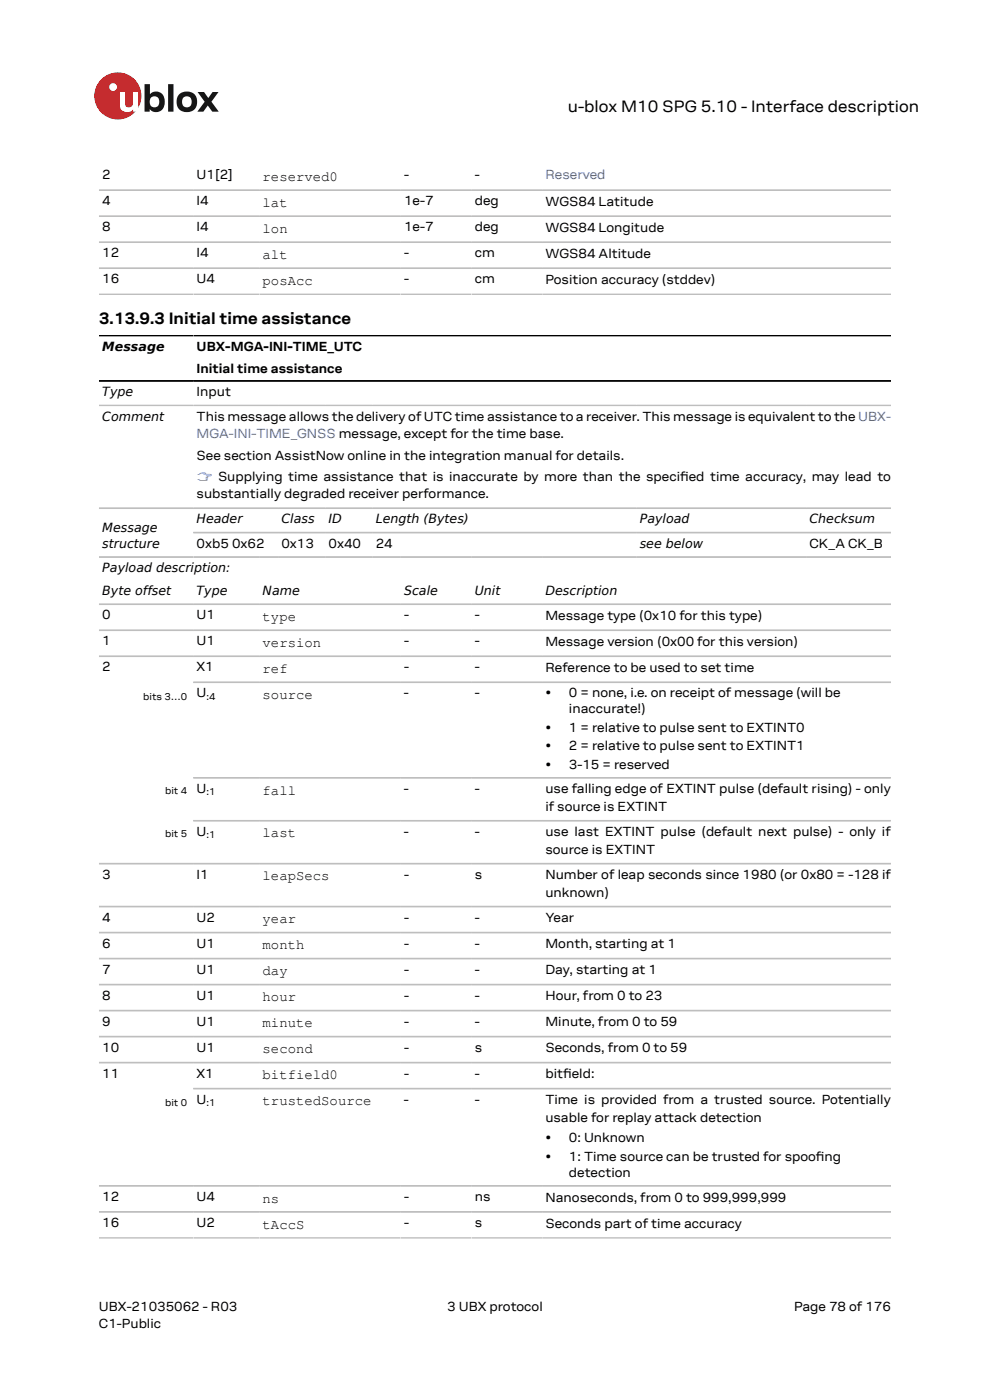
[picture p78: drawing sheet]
<svg xmlns="http://www.w3.org/2000/svg" width="210mm" height="297mm" viewBox="0 0 210 297" stroke-linecap="round" stroke-linejoin="round" font-family="sans-serif">
<defs><g id="words">
<g font-size="3.5">
<text x="120.4" y="23.7">u-blox M10 SPG 5.10 - Interface description</text>
<text x="21" y="68.8">3.13.9.3 Initial time assistance</text>
</g>
<g font-size="3">
<text x="55.7" y="38.4">reserved0</text>
<text x="55.7" y="43.9">lat</text>
<text x="55.7" y="49.4">lon</text>
<text x="55.7" y="54.9">alt</text>
<text x="55.7" y="60.4">posAcc</text>
<text x="55.7" y="131.7">type</text>
<text x="55.7" y="137.2">version</text>
<text x="55.7" y="142.8">ref</text>
<text x="55.7" y="148.3">source</text>
<text x="55.7" y="168.6">fall</text>
<text x="55.7" y="177.7">last</text>
<text x="55.7" y="186.8">leapSecs</text>
<text x="55.7" y="195.9">year</text>
<text x="55.7" y="201.4">month</text>
<text x="55.7" y="206.9">day</text>
<text x="55.7" y="212.4">hour</text>
<text x="55.7" y="217.9">minute</text>
<text x="55.7" y="223.4">second</text>
<text x="55.7" y="229">bitfield0</text>
<text x="55.7" y="234.5">trustedSource</text>
<text x="55.7" y="255.1">ns</text>
<text x="55.7" y="260.6">tAccS</text>
</g>
<g font-size="2.8">
<text x="21.7" y="38">2</text>
<text x="41.7" y="38">U1[2]</text>
<text x="85.7" y="38">-</text>
<text x="100.7" y="38">-</text>
<text x="21.7" y="43.5">4</text>
<text x="41.7" y="43.5">I4</text>
<text x="85.7" y="43.5">1e-7</text>
<text x="100.7" y="43.5">deg</text>
<text x="115.7" y="43.6">WGS84 Latitude</text>
<text x="21.7" y="49">8</text>
<text x="41.7" y="49">I4</text>
<text x="85.7" y="49">1e-7</text>
<text x="100.7" y="49">deg</text>
<text x="115.7" y="49.2">WGS84 Longitude</text>
<text x="21.7" y="54.5">12</text>
<text x="41.7" y="54.5">I4</text>
<text x="85.7" y="54.5">-</text>
<text x="100.7" y="54.5">cm</text>
<text x="115.7" y="54.7">WGS84 Altitude</text>
<text x="21.7" y="60.1">16</text>
<text x="41.7" y="60.1">U4</text>
<text x="85.7" y="60.1">-</text>
<text x="100.7" y="60.1">cm</text>
<text x="115.7" y="60.2">Position accuracy (stddev)</text>
<text x="41.7" y="74.5">UBX-MGA-INI-TIME_UTC</text>
<text x="41.7" y="79.1">Initial time assistance</text>
<text x="41.7" y="84">Input</text>
<text x="41.7" y="89.3">This message allows the delivery of UTC time assistance to a receiver. This message is equivalent to the UBX-</text>
<text x="41.7" y="97.5">See section AssistNow online in the integration manual for details.</text>
<text x="41.7" y="105.7">substantially degraded receiver performance.</text>
<text x="144.3" y="102">i</text>
<text x="41.7" y="116.2">0xb5 0x62</text>
<text x="59.7" y="116.2">0x13</text>
<text x="69.7" y="116.2">0x40</text>
<text x="79.7" y="116.2">24</text>
<text x="171.7" y="116.2">CK_A CK_B</text>
<text x="21.7" y="131.4">0</text>
<text x="41.7" y="131.4">U1</text>
<text x="85.7" y="131.4">-</text>
<text x="100.7" y="131.4">-</text>
<text x="115.7" y="131.5">Message type (0x10 for this type)</text>
<text x="21.7" y="136.9">1</text>
<text x="41.7" y="136.9">U1</text>
<text x="85.7" y="136.9">-</text>
<text x="100.7" y="136.9">-</text>
<text x="115.7" y="137">Message version (0x00 for this version)</text>
<text x="21.7" y="142.4">2</text>
<text x="41.7" y="142.4">X1</text>
<text x="85.7" y="142.4">-</text>
<text x="100.7" y="142.4">-</text>
<text x="115.7" y="142.5">Reference to be used to set time</text>
<text x="41.7" y="147.9">U</text>
<text x="85.7" y="147.9">-</text>
<text x="100.7" y="147.9">-</text>
<text x="115.7" y="147.9">•</text>
<text x="120.7" y="147.9">0 = none, i.e. on receipt of message (will be</text>
<text x="115.7" y="155.2">•</text>
<text x="120.7" y="151.3">inaccurate!)</text>
<text x="120.7" y="155.2">1 = relative to pulse sent to EXTINT0</text>
<text x="115.7" y="159.1">•</text>
<text x="120.7" y="159.1">2 = relative to pulse sent to EXTINT1</text>
<text x="115.7" y="163">•</text>
<text x="120.7" y="163">3-15 = reserved</text>
<text x="41.7" y="168.2">U</text>
<text x="85.7" y="168.2">-</text>
<text x="100.7" y="168.2">-</text>
<text x="115.7" y="168.3">use falling edge of EXTINT pulse (default rising) - only</text>
<text x="115.7" y="172">if source is EXTINT</text>
<text x="41.7" y="177.3">U</text>
<text x="85.7" y="177.3">-</text>
<text x="100.7" y="177.3">-</text>
<text x="115.7" y="177.4">use last EXTINT pulse (default next pulse) - only if</text>
<text x="115.7" y="181.1">source is EXTINT</text>
<text x="21.7" y="186.4">3</text>
<text x="41.7" y="186.4">I1</text>
<text x="85.7" y="186.4">-</text>
<text x="100.7" y="186.4">s</text>
<text x="115.7" y="186.5">Number of leap seconds since 1980 (or 0x80 = -128 if</text>
<text x="115.7" y="190.2">unknown)</text>
<text x="21.7" y="195.5">4</text>
<text x="41.7" y="195.5">U2</text>
<text x="85.7" y="195.5">-</text>
<text x="100.7" y="195.5">-</text>
<text x="115.7" y="195.6">Year</text>
<text x="21.7" y="201">6</text>
<text x="41.7" y="201">U1</text>
<text x="85.7" y="201">-</text>
<text x="100.7" y="201">-</text>
<text x="115.7" y="201.2">Month, starting at 1</text>
<text x="21.7" y="206.5">7</text>
<text x="41.7" y="206.5">U1</text>
<text x="85.7" y="206.5">-</text>
<text x="100.7" y="206.5">-</text>
<text x="115.7" y="206.7">Day, starting at 1</text>
<text x="21.7" y="212">8</text>
<text x="41.7" y="212">U1</text>
<text x="85.7" y="212">-</text>
<text x="100.7" y="212">-</text>
<text x="115.7" y="212.2">Hour, from 0 to 23</text>
<text x="21.7" y="217.6">9</text>
<text x="41.7" y="217.6">U1</text>
<text x="85.7" y="217.6">-</text>
<text x="100.7" y="217.6">-</text>
<text x="115.7" y="217.7">Minute, from 0 to 59</text>
<text x="21.7" y="223.1">10</text>
<text x="41.7" y="223.1">U1</text>
<text x="85.7" y="223.1">-</text>
<text x="100.7" y="223.1">s</text>
<text x="115.7" y="223.2">Seconds, from 0 to 59</text>
<text x="21.7" y="228.6">11</text>
<text x="41.7" y="228.6">X1</text>
<text x="85.7" y="228.6">-</text>
<text x="100.7" y="228.6">-</text>
<text x="115.7" y="228.7">bitf</text>
<text x="119.5" y="228.7">ield:</text>
<text x="41.7" y="234.1">U</text>
<text x="85.7" y="234.1">-</text>
<text x="100.7" y="234.1">-</text>
<text x="115.7" y="234.3">Time is provided from a trusted source. Potentially</text>
<text x="115.7" y="237.9">usable for replay attack detection</text>
<text x="115.7" y="242.3">•</text>
<text x="120.7" y="242.3">0: Unknown</text>
<text x="115.7" y="246.2">•</text>
<text x="120.7" y="246.2">1: Time source can be trusted for spoofng</text>
<text x="120.7" y="249.6">detection</text>
<text x="173.1" y="246.2">i</text>
<text x="21.7" y="254.8">12</text>
<text x="41.7" y="254.8">U4</text>
<text x="85.7" y="254.8">-</text>
<text x="100.7" y="254.8">ns</text>
<text x="115.7" y="254.9">Nanoseconds, from 0 to 999,999,999</text>
<text x="21.7" y="260.3">16</text>
<text x="41.7" y="260.3">U2</text>
<text x="85.7" y="260.3">-</text>
<text x="100.7" y="260.3">s</text>
<text x="115.7" y="260.4">Seconds part of time accuracy</text>
<text x="21" y="278">UBX-21035062 - R03</text>
<text x="21" y="281.8">C1-Public</text>
<text x="94.9" y="278">3 UBX protocol</text>
<text x="168.4" y="278">Page 78 of 176</text>
</g>
<g font-size="2.8" fill="#4664b4">
<text x="115.7" y="38">Reserved</text>
<text x="41.7" y="93">MGA-INI-TIME_GNSS message, except for the time base.</text>
<text x="41.7" y="102">☞ Supplying time assistance that is inaccurate by more than the specifed time accuracy, may lead to</text>
</g>
<g font-size="2.7">
<text x="21.7" y="74.4">Message</text>
<text x="21.7" y="84">Type</text>
<text x="21.7" y="89.2">Comment</text>
<text x="21.7" y="112.8">Message</text>
<text x="41.7" y="111">Header</text>
<text x="59.7" y="111">Class</text>
<text x="69.7" y="111">ID</text>
<text x="79.7" y="111">Length (Bytes)</text>
<text x="135.7" y="111">Payload</text>
<text x="171.7" y="111">Checksum</text>
<text x="21.7" y="116.2">structure</text>
<text x="135.7" y="116.2">see below</text>
<text x="21.7" y="121.4">Payload description:</text>
<text x="21.7" y="126.2">Byte offset</text>
<text x="41.7" y="126.2">Type</text>
<text x="55.7" y="126.2">Name</text>
<text x="85.7" y="126.2">Scale</text>
<text x="100.7" y="126.2">Unit</text>
<text x="115.7" y="126.2">Description</text>
</g>
<g font-size="2.1">
<text x="30.4" y="148.4">bits 3…0</text>
<text x="43.8" y="148.4">:4</text>
<text x="35" y="168.5">bit 4</text>
<text x="43.8" y="168.7">:1</text>
<text x="35" y="177.6">bit 5</text>
<text x="43.8" y="177.8">:1</text>
<text x="35" y="234.6">bit 0</text>
<text x="43.8" y="234.6">:1</text>
</g>
</g></defs>
<circle cx="25" cy="20.4" r="5" fill="#ed2023"/>
<circle cx="24" cy="18.5" r=".83" fill="#fff"/>
<g fill="#151516">
<path d="M35.7 17.9h1.1v5.8h-1.1z"/>
<path d="M41.9 19.5h1.4l.9 1.3 .9-1.3h1.3l-1.6 2.1 1.6 2.1h-1.4l-.9-1.3-1 1.3h-1.2l1.5-2.1z"/>
<path d="M32 20.7a1.17 1.17 0 0 0-.1 1.5 1.17 1.17 0 0 0 1.4 .4 1.16 1.16 0 0 0 .4-1.6 1.16 1.16 0 0 0-1.7-.3zM30.7 17.9h1.1v2.1a1.82 1.82 0 0 1 2.2-.4 1.82 1.82 0 0 1 .9 2 1.83 1.83 0 0 1-1 2 1.83 1.83 0 0 1-2.1-.5v.6h-1.1z"/>
<path d="M38.9 20.7a1.18 1.18 0 0 0-.2 1.5 1.18 1.18 0 0 0 1.5 .4 1.18 1.18 0 0 0 .4-1.5 1.18 1.18 0 0 0-1.5-.5zM37.4 21.6a2.25 2.25 0 0 1 4.5 0 2.25 2.25 0 0 1-4.5 0z"/>
</g>
<path d="M25.4 19.5h1.1v2.5a.84 .84 0 0 0 1 .8 .84 .84 0 0 0 .7-1v-2.3h1.1v4.2h-1.1v-.5a1.59 1.59 0 0 1-1.8 .5 1.59 1.59 0 0 1-1-1.5z" fill="#fff"/>
<g fill="none" stroke="#bebebe" stroke-width=".35">
<path d="M21 40.3h168M21 45.9h168M21 51.4h168M21 56.9h168M21 62.4h168M21 86h168M21 107.8h168M21 118.2h168M41 113h148M21 128.2h168M21 133.7h168M21 139.2h168"/>
<path d="M41 144.7h148M41 165h148M41 174.1h148M21 183.2h168M21 192.3h168M21 197.8h168M21 203.4h168M21 208.9h168M21 214.4h168M21 219.9h168M21 225.4h168M41 230.9h148"/>
<path d="M21 251.6h168M21 257.1h168M21 262.6h168"/>
</g>
<path d="M21 71.2h168M21 80.8h168" fill="none" stroke="#000" stroke-width=".35"/>
<use href="#words"/>
</svg>
